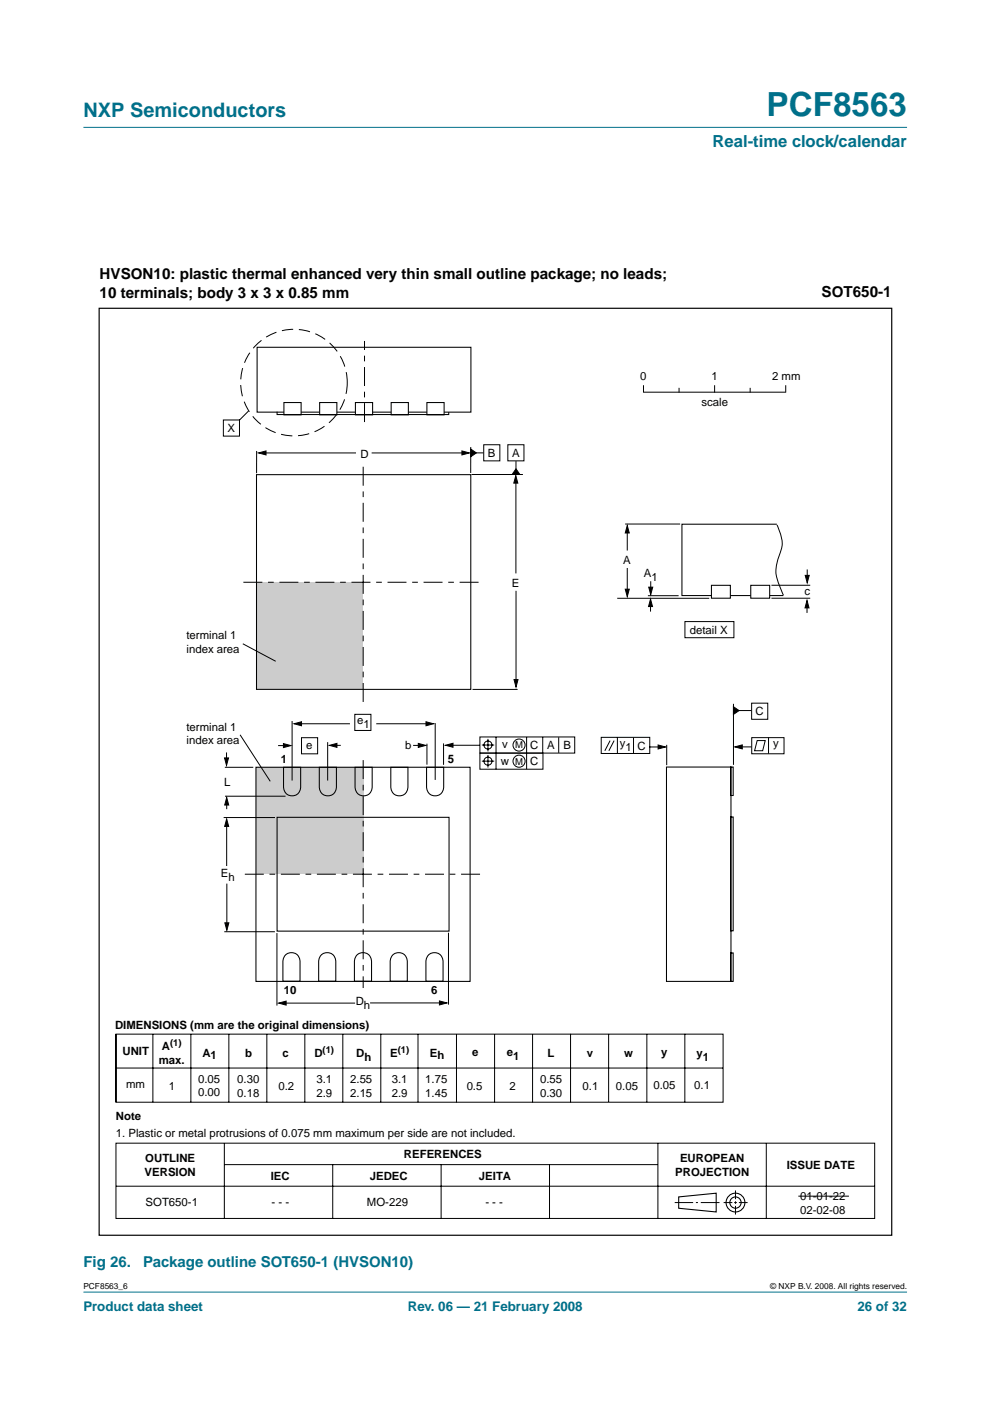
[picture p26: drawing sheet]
<svg xmlns="http://www.w3.org/2000/svg" width="210mm" height="297mm" viewBox="0 0 210 297" stroke-linecap="round" stroke-linejoin="round" font-family="sans-serif">
<defs><g id="words">
<text font-size="7.1" fill="#00708a" x="162.5" y="24.7">PCF8563</text>
<text font-size="4.2" fill="#00708a" x="17.7" y="24.9">NXP Semiconductors</text>
<text font-size="3.5" fill="#00708a" x="151.1" y="31.1">Real-time clock/calendar</text>
<g font-size="3.2">
<text x="21.1" y="59.2">HVSON10: plastic thermal enhanced very thin small outline package; no leads;</text>
<text x="21.1" y="63.1">10 terminals; body 3 x 3 x 0.85 mm</text>
<text x="174.2" y="62.9">SOT650-1</text>
</g>
<g font-size="3.2" fill="#00708a">
<text x="17.7" y="268.7">Fig 26.</text>
<text x="30.4" y="268.7">Package outline SOT650-1 (HVSON10)</text>
</g>
<g font-size="2.8" fill="#00708a">
<text x="17.7" y="278">Product data sheet</text>
<text x="86.5" y="278">Rev. 06 — 21 February 2008</text>
<text x="181.8" y="278">26 of 32</text>
</g>
<g font-size="2.4">
<text x="135.8" y="80.7">0</text>
<text x="150.8" y="80.7">1</text>
<text x="163.7" y="80.7">2 mm</text>
<text x="148.8" y="86.1">scale</text>
<text x="48.2" y="91.6">X</text>
<text x="76.4" y="97.1">D</text>
<text x="103.4" y="96.9">B</text>
<text x="108.6" y="96.8">A</text>
<text x="132.1" y="119.6">A</text>
<text x="108.5" y="124.4">E</text>
<text x="136.5" y="122.3">A</text>
<text x="138.1" y="123.1">1</text>
<text x="170.5" y="126.1">c</text>
<text x="39.5" y="135.5">terminal 1</text>
<text x="146.2" y="134.4">detail X</text>
<text x="39.5" y="138.4">index area</text>
<text x="39.5" y="154.9">terminal 1</text>
<text x="75.7" y="153.5">e</text>
<text x="77" y="154.3">1</text>
<text x="160.2" y="151.6">C</text>
<text x="39.5" y="157.8">index area</text>
<text x="59.5" y="161.8">1</text>
<text x="64.9" y="158.8">e</text>
<text x="85.9" y="158.9">b</text>
<text x="95" y="161.8">5</text>
<text x="106.5" y="158.7">v</text>
<text x="112.4" y="158.8">C</text>
<text x="116" y="158.8">A</text>
<text x="119.4" y="158.8">B</text>
<text x="131.4" y="158.4">y</text>
<text x="132.6" y="159.2">1</text>
<text x="135.1" y="158.9">C</text>
<text x="163.9" y="158.4">y</text>
<text x="47.5" y="166.5">L</text>
<text x="106.2" y="162.1">w</text>
<text x="112.4" y="162.2">C</text>
<text x="46.8" y="186">E</text>
<text x="48.4" y="186.8">h</text>
<text x="60.2" y="210.8">10</text>
<text x="75.4" y="213.2">D</text>
<text x="77.2" y="214">h</text>
<text x="91.4" y="210.7">6</text>
<text x="24.4" y="218.1">DIMENSIONS (mm are the original dimensions)</text>
<text x="26" y="223.8">UNIT</text>
<text x="33.7" y="225.5">max.</text>
<text x="34.3" y="222.5">A</text>
<text x="42.9" y="224">A1</text>
<text x="52" y="224">b</text>
<text x="59.9" y="224.1">c</text>
<text x="66.6" y="224.1">D</text>
<text x="75.5" y="224.1">D</text>
<text x="77.3" y="224.9">h</text>
<text x="82.7" y="224.1">E</text>
<text x="91.2" y="224">Eh</text>
<text x="100.1" y="224">e</text>
<text x="107.5" y="224">e</text>
<text x="108.8" y="224.8">1</text>
<text x="116.1" y="224.1">L</text>
<text x="124.4" y="224.1">v</text>
<text x="132.3" y="224.1">w</text>
<text x="140.2" y="224">y</text>
<text x="147.7" y="224.1">y</text>
<text x="149" y="224.9">1</text>
<text x="26.7" y="230.7">mm</text>
<text x="35.8" y="231.1">1</text>
<text x="42" y="229.5">0.05</text>
<text x="42" y="232.5">0.00</text>
<text x="50.3" y="229.5">0.30</text>
<text x="50.3" y="232.5">0.18</text>
<text x="59" y="231.1">0.2</text>
<text x="67.1" y="229.5">3.1</text>
<text x="67.1" y="232.5">2.9</text>
<text x="74.2" y="229.5">2.55</text>
<text x="74.2" y="232.5">2.15</text>
<text x="83.1" y="229.5">3.1</text>
<text x="83.1" y="232.5">2.9</text>
<text x="90.1" y="229.5">1.75</text>
<text x="90.1" y="232.5">1.45</text>
<text x="98.9" y="231.1">0.5</text>
<text x="108" y="231.1">2</text>
<text x="114.5" y="229.5">0.55</text>
<text x="114.5" y="232.5">0.30</text>
<text x="123.5" y="231.1">0.1</text>
<text x="130.6" y="231.1">0.05</text>
<text x="138.5" y="230.9">0.05</text>
<text x="147.2" y="230.9">0.1</text>
<text x="24.6" y="237.4">Note</text>
<text x="24.6" y="241">1. Plastic or metal protrusions of 0.075 mm maximum per side are not included.</text>
<text x="85.6" y="245.6">REFERENCES</text>
<text x="30.7" y="249.3">VERSION</text>
<text x="30.8" y="246.3">OUTLINE</text>
<text x="57.4" y="250.2">IEC</text>
<text x="78.4" y="250.2">JEDEC</text>
<text x="101.5" y="250.2">JEITA</text>
<text x="143.2" y="249.3">PROJECTION</text>
<text x="144.2" y="246.3">EUROPEAN</text>
<text x="166.8" y="247.8">ISSUE DATE</text>
<text x="30.9" y="255.8">SOT650-1</text>
<text x="57.6" y="255.8">- - -</text>
<text x="77.8" y="255.8">MO-229</text>
<text x="102.9" y="255.8">- - -</text>
<text x="169.6" y="254.4">01-01-22</text>
<text x="169.6" y="257.3">02-02-08</text>
</g>
<g font-size="2">
<text x="109.3" y="158.7">M</text>
<text x="109.3" y="162.1">M</text>
<text x="36.1" y="221.7">(1)</text>
<text x="68.4" y="223.3">(1)</text>
<text x="84.3" y="223.3">(1)</text>
</g>
<g font-size="1.8">
<text x="17.7" y="273.4">PCF8563_6</text>
<text x="163.3" y="273.4">© NXP B.V. 2008. All rights reserved.</text>
</g>
</g></defs>
<g fill="#00708a" stroke="#00708a" stroke-width=".21">
<path d="M17.7 273.9h174.6z"/>
<path d="M17.7 27h174.6z"/>
</g>
<path d="M54.2 162.7h22.8v22.6h-22.8z" fill="#ccc"/>
<path d="M54.3 162.7h45.4v45.4h-45.4z" fill="none" stroke="#000" stroke-width=".22"/>
<path d="M54.4 123.5h22.6v22.7h-22.6z" fill="#ccc"/>
<g fill="none" stroke="#000" stroke-width=".21">
<path d="M54.4 95.6v4.7M55.9 96h19.6M78.8 96h19.6M99.8 94.8v5.5M100.3 96h2.2M102.6 94.3h3.4v3.4h-3.4zM107.7 94.3h3.4v3.4h-3.4zM109.4 97.8v2.3M136.4 81.8v1.3M136.5 83.2h30.1M144 82.3v.8M151.5 81.8v1.3"/>
<path d="M159.1 82.3v.8M166.6 81.8v1.3M100 100.6h10.9M109.4 101.9v19.7M132.5 111.1h11.7M133 112.4v4.3M164.7 111.3a9.7 9.7 0 0 1 1.1 4.6 15.1 15.1 0 0 0-1.2 6.1l.5 1.9 1 2.3M51.5 136.5l7 3.7M109.4 125.3v19.1M130.9 126.8h19.5M133 120.4v5M137.4 126.3h6.5"/>
<path d="M137.9 128v1.7M138 123.2v1.8M145.2 131.8h10.4v3.4h-10.4zM163.6 126.8h8.2M163.6 124.1h8.2M171.1 128.3v1.7M171.1 120.7v1.8M48 159.5v2M50.9 155.8l6.4 9.9M59 158.1h1.7M63.9 156.4h3.4v3.4h-3.4zM70.3 158h2"/>
<path d="M100.2 146.2h9.5M127.5 156.3h10.3v3.5h-10.3zM129.4 157l-1.2 2.2M130.2 157l-1.1 2.2M130.9 156.3v3.5M134.3 156.4v3.4M137.7 158.4h2.5M141.4 157.9v4.3M155.5 149.2v13M156 150.7h3.3M156.3 158.4h3M159.4 149.1h3.4v3.4h-3.4z"/>
<path d="M159.4 156.4h6.8v3.4h-6.8zM160.5 157h1.7l-.5 2.2h-1.7zM162.9 156.4v3.4M47.4 173.3h10.9M47.7 162.7h6M47.7 168.8h12.8M48.1 174.4v9.2M48.1 169.9v1.7M47.6 197.5h10.7M48.1 187.3v9.2M58.7 197.8v15.4M95.1 197.8v15.2"/>
<path d="M24.6 219.3h128.7v14.4h-128.7zM24.6 219.3v14.4M32.4 219.3v14.4M40.5 219.3v14.4M48.5 219.3v14.4M56.6 219.3v14.4M59.9 212.7h15.4M64.6 219.3v14.4M72.7 219.3v14.4M78.5 212.6h15.5M80.7 219.2v14.5M88.6 219.3v14.4"/>
<path d="M96.8 219.3v14.4M104.9 219.3v14.4M112.9 219.3v14.4M121 219.2v14.5M129 219.2v14.4M137.1 219.3v14.4M145.2 219.2v14.5M24.7 226.4h128.6M24.6 242.4h160.9v15.9h-160.9zM24.6 251.5h160.9M47.6 242.4v15.9M47.6 246.9h91.8"/>
<path d="M70.5 246.9v11.4M93.5 246.9v11.4M116.5 246.9v11.4M139.5 242.4v15.9M143.1 255h3.9M147.5 255h.5M148.6 255h3.9M153.4 255h1.9M155.7 255h.5M155.9 252.4v1.8M155.9 254.7v.5M155.9 255.7v1.8"/>
<path d="M156.7 255h1.8M162.5 242.4v15.9"/>
<circle cx="76.9" cy="185.4" r="0"/>
</g>
<g fill="none" stroke="#000" stroke-width=".23">
<path d="M143.9 253.8l7.9-.8v4l-7.9-.8z"/>
<circle cx="155.9" cy="255" r="1.2"/>
<circle cx="155.9" cy="255" r="1.99"/>
</g>
<path d="M21 65.4h168.1v196.5h-168.1z" fill="none" stroke="#000" stroke-width=".25"/>
<g fill="#000" stroke="#000" stroke-width=".21">
<path d="M54.8 96l1.6-.4v.9zM97.9 95.6l1.6 .4-1.6 .5zM99.8 95.2l1.2 .8-1.2 .8zM109.4 99.4l.8 1.2h-1.6zM109.4 100.8l.4 1.6h-.9zM133 111.4l.4 1.6h-.8zM132.6 124.9h.8l-.4 1.6zM137.9 127l.5 1.6h-.9zM137.5 124.5h.9l-.4 1.6zM171.1 127.3l.4 1.6h-.8zM170.7 122h.9l-.5 1.6zM60.1 157.7l1.6 .4-1.6 .4z"/>
<path d="M69.9 158l1.5-.4v.9zM109 144.1h.8l-.4 1.6zM139.5 157.9l1.6 .5-1.6 .4zM155.5 149.8l1.2 .9-1.2 .8zM155.8 158.4l1.6-.5v.9zM48.1 169.1l.4 1.6h-.9zM47.6 160.7h.9l-.5 1.6zM48.1 173.6l.4 1.6h-.9zM47.7 195.7h.8l-.4 1.5zM59.1 212.7l1.6-.4v.8zM93.2 212.2l1.6 .4-1.6 .5z"/>
</g>
<path d="M77 99v49.9M51.6 123.5h50.6" fill="none" stroke="#000" stroke-width=".21" stroke-dasharray="4 1.2 1.2 1.2" stroke-linecap="butt"/>
<path d="M54.4 100.6h45.4v45.6h-45.4zM164.7 111.1h-20.1v15.2h21.5" fill="none" stroke="#000" stroke-width=".22"/>
<g fill="#fff" stroke="#000" stroke-width=".22">
<path d="M159.2 124.1h4v2.7h-4z"/>
<path d="M150.8 124.1h4.1v2.7h-4.1z"/>
</g>
<path d="M77 161.2v48.3M51.9 185.3h50" fill="none" stroke="#000" stroke-width=".21" stroke-dasharray="4 1.2 1.2 1.2" stroke-linecap="butt"/>
<path d="M54.5 73.6h45.3v13.8h-45.3zM58.7 173.3h36.5v24.1h-36.5zM141.3 162.6h13.7v45.5h-13.7zM154.9 162.6h.6v6.1h-.6zM154.9 173.2h.6v24.2h-.6zM154.9 202h.6v6.1h-.6z" fill="none" stroke="#000" stroke-width=".22"/>
<path d="M47.4 89h3.4v3.5h-3.4zM52.7 87.1l-1.9 1.9" fill="none" stroke="#000" stroke-width=".21"/>
<circle cx="62.3" cy="81.1" r="11.3" fill="none" stroke="#000" stroke-width=".21" stroke-dasharray="2.4 1.2" stroke-linecap="butt"/>
<g fill="#fff" stroke="#000" stroke-width=".22">
<path d="M90.5 85.3h3.7v2.7h-3.7z"/>
<path d="M82.9 85.3h3.7v2.7h-3.7z"/>
<path d="M75.4 85.3h3.6v2.7h-3.6z"/>
<path d="M67.8 85.3h3.6v2.7h-3.6z"/>
<path d="M60.2 85.3h3.6v2.7h-3.6z"/>
</g>
<path d="M77.3 89.5v-17.2" fill="none" stroke="#000" stroke-width=".21" stroke-dasharray="4 1.2 1.2 1.2" stroke-linecap="butt"/>
<g fill="none" stroke="#000" stroke-width=".21">
<path d="M61.9 152.9v12.6M63.3 153.5h10.9M69.5 157.3v8.2M75.2 151.5h3.4v3.4h-3.4zM79.8 153.5h11.6M87.6 158h1.7M90.5 157.7v4.4M92.3 153.3v12.1M94 157.6v4.6M95 158h6.7M101.7 156.3h20.2v3.4h-20.2zM101.7 159.7h13.4v3.4h-13.4z"/>
<path d="M102.2 158h2.6M103.5 156.7v2.6M105.2 156.3v6.8M111.7 156.3v6.8M115.1 156.2v3.5M118.5 156.3v3.3M102.2 161.4h2.6M103.5 160.1v2.6M169.3 253.6h10.7"/>
<circle cx="103.5" cy="158" r=".86"/>
<circle cx="110.1" cy="158" r="1.28"/>
<circle cx="103.5" cy="161.4" r=".86"/>
<circle cx="110.1" cy="161.4" r="1.28"/>
</g>
<path d="M62.3 153.5l1.6-.5v.9zM88.7 157.6l1.6 .4-1.6 .5zM90.3 153l1.6 .5-1.6 .4zM94.5 158l1.5-.4v.8z" fill="#000" stroke="#000" stroke-width=".21"/>
<path d="M58.7 87.3v.6h36.4v-.5M60.1 162.7h3.6v4.2a1.82 1.82 0 0 1-1.8 1.8 1.82 1.82 0 0 1-1.8-1.8zM67.7 162.7h3.6v4.2a1.82 1.82 0 0 1-1.8 1.8 1.82 1.82 0 0 1-1.8-1.8zM75.3 162.7h3.6v4.2a1.82 1.82 0 0 1-1.8 1.8 1.82 1.82 0 0 1-1.8-1.8zM82.9 162.7h3.6v4.2a1.82 1.82 0 0 1-1.8 1.8 1.82 1.82 0 0 1-1.8-1.8zM90.4 162.7h3.7v4.2a1.82 1.82 0 0 1-1.8 1.8 1.82 1.82 0 0 1-1.9-1.8zM60.5 202.5a1.82 1.82 0 0 1 2-.4 1.82 1.82 0 0 1 1.1 1.7v4.2h-3.6v-4.3zM68.1 202.5a1.82 1.82 0 0 1 2-.4 1.82 1.82 0 0 1 1.1 1.7v4.2h-3.6v-4.3zM75.7 202.5a1.82 1.82 0 0 1 2-.4 1.82 1.82 0 0 1 1.1 1.7v4.2h-3.7l.1-4.3zM83.3 202.5a1.82 1.82 0 0 1 2-.4 1.82 1.82 0 0 1 1.1 1.7v4.2h-3.7v-4.3zM90.9 202.5a1.82 1.82 0 0 1 2-.4 1.82 1.82 0 0 1 1 1.7v4.2h-3.6v-4.3z" fill="none" stroke="#000" stroke-width=".22"/>
<use href="#words"/>
</svg>
